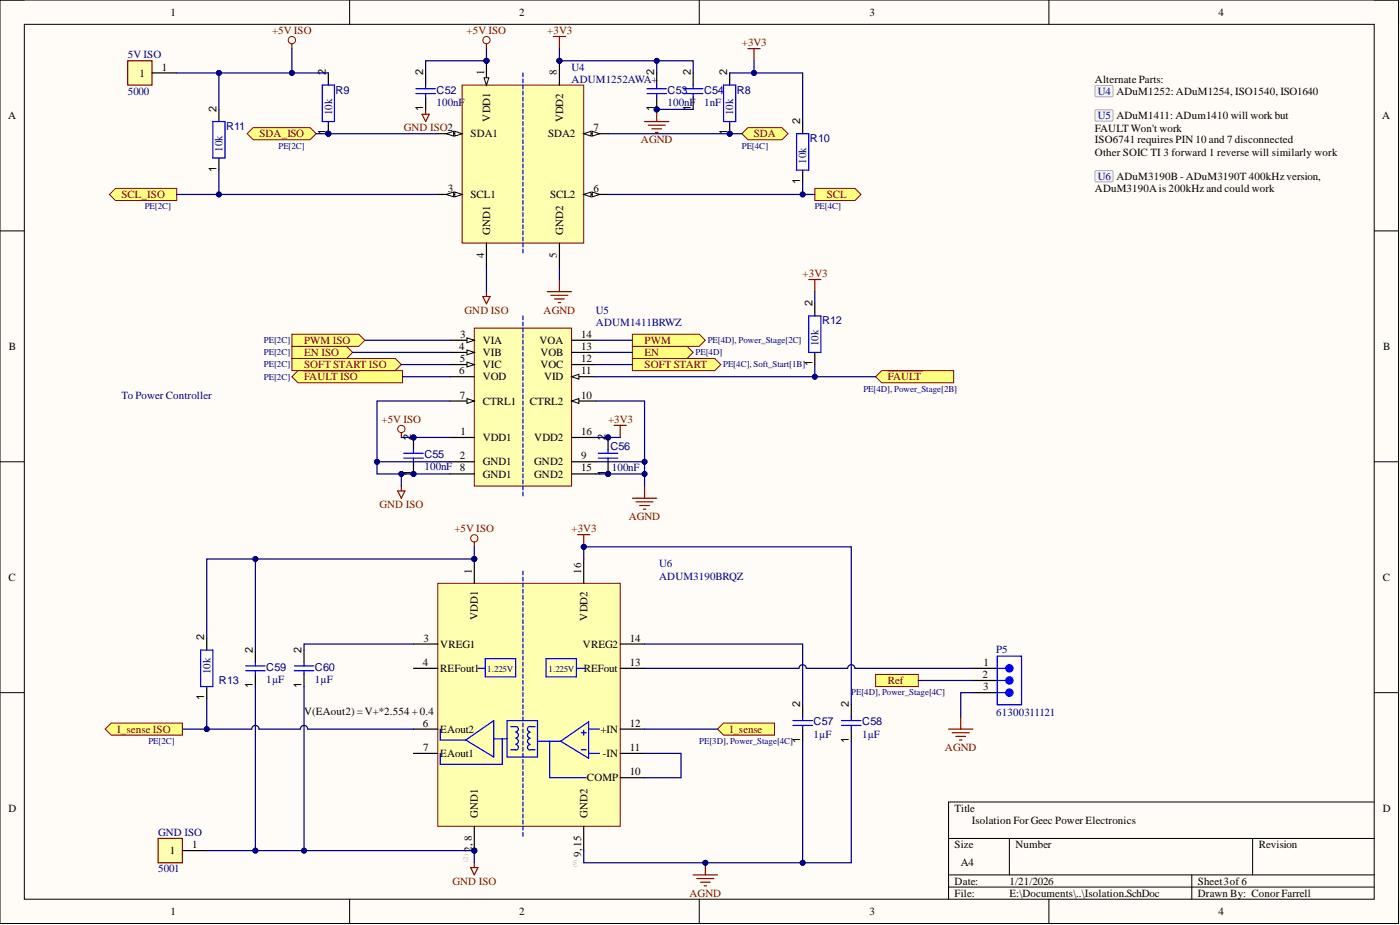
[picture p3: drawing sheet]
<svg xmlns="http://www.w3.org/2000/svg" width="292mm" height="193mm" viewBox="0 0 292 193" stroke-linecap="round" stroke-linejoin="round" font-family="sans-serif">
<defs><g id="words">
<g font-size="2.3">
<text x="35.6" y="3.3">1</text>
<text x="108.3" y="3.3">2</text>
<text x="181.4" y="3.3">3</text>
<text x="254.2" y="3.3">4</text>
<text x="29.1" y="16">1</text>
<text x="33.7" y="14.7">1</text>
<text x="68" y="15.7" transform="rotate(-90 68 15.7)">2</text>
<text x="88.3" y="15.7" transform="rotate(-90 88.3 15.7)">2</text>
<text x="101" y="15.7" transform="rotate(-90 101 15.7)">1</text>
<text x="116.2" y="15.7" transform="rotate(-90 116.2 15.7)">8</text>
<text x="136.5" y="15.7" transform="rotate(-90 136.5 15.7)">2</text>
<text x="144.1" y="15.7" transform="rotate(-90 144.1 15.7)">2</text>
<text x="151.7" y="15.7" transform="rotate(-90 151.7 15.7)">2</text>
<text x="228.4" y="17.2">Alternate Parts:</text>
<text x="45.2" y="23.3" transform="rotate(-90 45.2 23.3)">2</text>
<text x="88.3" y="23.2" transform="rotate(-90 88.3 23.2)">1</text>
<text x="136.5" y="23.2" transform="rotate(-90 136.5 23.2)">1</text>
<text x="144.1" y="23.2" transform="rotate(-90 144.1 23.2)">1</text>
<text x="1.7" y="24.8">A</text>
<text x="68" y="28.2" transform="rotate(-90 68 28.2)">1</text>
<text x="98.2" y="28.7">SDA1</text>
<text x="102.3" y="25.4" transform="rotate(-90 102.3 25.4)">VDD1</text>
<text x="114.4" y="28.7">SDA2</text>
<text x="117.5" y="25.5" transform="rotate(-90 117.5 25.5)">VDD2</text>
<text x="123.8" y="27.4">7</text>
<text x="151.7" y="28.2" transform="rotate(-90 151.7 28.2)">1</text>
<text x="167" y="25.9" transform="rotate(-90 167 25.9)">2</text>
<text x="228.4" y="27.5">FAULT Won't work</text>
<text x="228.4" y="29.9">ISO6741 requires PIN 10 and 7 disconnected</text>
<text x="288.4" y="24.8">A</text>
<text x="45.2" y="35.8" transform="rotate(-90 45.2 35.8)">1</text>
<text x="228.4" y="32.5">Other SOIC TI 3 forward 1 reverse will similarly work</text>
<text x="93.5" y="40.1">3</text>
<text x="98.2" y="41.3">SCL1</text>
<text x="114.8" y="41.3">SCL2</text>
<text x="123.8" y="40.1">6</text>
<text x="167" y="38.4" transform="rotate(-90 167 38.4)">1</text>
<text x="228.4" y="40.1">ADuM3190Ais 200kHz and could work</text>
<text x="101" y="53.8" transform="rotate(-90 101 53.8)">4</text>
<text x="102.3" y="48.9" transform="rotate(-90 102.3 48.9)">GND1</text>
<text x="116.2" y="53.7" transform="rotate(-90 116.2 53.7)">5</text>
<text x="117.5" y="48.9" transform="rotate(-90 117.5 48.9)">GND2</text>
<text x="169.5" y="63.9" transform="rotate(-90 169.5 63.9)">2</text>
<text x="96" y="70.5">3</text>
<text x="100.7" y="71.7">VIA</text>
<text x="112.6" y="71.7">VOA</text>
<text x="121.3" y="70.5">14</text>
<text x="1.9" y="73">B</text>
<text x="95.8" y="73">4</text>
<text x="95.9" y="75.5">5</text>
<text x="100.7" y="74.3">VIB</text>
<text x="100.7" y="76.8">VIC</text>
<text x="112.7" y="76.8">VOC</text>
<text x="112.7" y="74.3">VOB</text>
<text x="121.3" y="75.5">12</text>
<text x="121.3" y="73">13</text>
<text x="169.5" y="76.4" transform="rotate(-90 169.5 76.4)">1</text>
<text x="288.6" y="73">B</text>
<text x="95.8" y="78.1">6</text>
<text x="95.9" y="83.2">7</text>
<text x="100.7" y="79.3">VOD</text>
<text x="113.5" y="79.3">VID</text>
<text x="121.3" y="83.2">10</text>
<text x="121.3" y="78.1">11</text>
<text x="100.7" y="84.4">CTRL1</text>
<text x="110.5" y="84.4">CTRL2</text>
<text x="85.8" y="91.8" transform="rotate(-90 85.8 91.8)">2</text>
<text x="95.9" y="95.8">2</text>
<text x="96.1" y="90.8">1</text>
<text x="100.7" y="92">VDD1</text>
<text x="111.5" y="92">VDD2</text>
<text x="121.3" y="95.8">9</text>
<text x="121.3" y="90.8">16</text>
<text x="126.4" y="91.8" transform="rotate(-90 126.4 91.8)">2</text>
<text x="85.8" y="99.2" transform="rotate(-90 85.8 99.2)">1</text>
<text x="100.7" y="97.1">GND1</text>
<text x="100.7" y="99.6">GND1</text>
<text x="111.5" y="97.1">GND2</text>
<text x="111.5" y="99.6">GND2</text>
<text x="121.3" y="98.4">15</text>
<text x="126.4" y="99.2" transform="rotate(-90 126.4 99.2)">1</text>
<text x="98.4" y="119.7" transform="rotate(-90 98.4 119.7)">1</text>
<text x="121.3" y="119.7" transform="rotate(-90 121.3 119.7)">16</text>
<text x="1.8" y="121.2">C</text>
<text x="288.5" y="121.2">C</text>
<text x="99.7" y="129.3" transform="rotate(-90 99.7 129.3)">VDD1</text>
<text x="122.6" y="129.5" transform="rotate(-90 122.6 129.5)">VDD2</text>
<text x="42.6" y="133.6" transform="rotate(-90 42.6 133.6)">2</text>
<text x="52.8" y="136.1" transform="rotate(-90 52.8 136.1)">2</text>
<text x="62.9" y="136.1" transform="rotate(-90 62.9 136.1)">2</text>
<text x="88.4" y="133.8">3</text>
<text x="91.9" y="135.1">VREG1</text>
<text x="121.6" y="135.1">VREG2</text>
<text x="131.4" y="133.8">14</text>
<text x="52.8" y="143.6" transform="rotate(-90 52.8 143.6)">1</text>
<text x="62.9" y="143.6" transform="rotate(-90 62.9 143.6)">1</text>
<text x="88.2" y="138.9">4</text>
<text x="91.9" y="140.2">REFout1</text>
<text x="121.8" y="140.2">REFout</text>
<text x="131.4" y="138.9">13</text>
<text x="205" y="141.5">2</text>
<text x="205.1" y="144">3</text>
<text x="205.2" y="138.9">1</text>
<text x="42.6" y="146.1" transform="rotate(-90 42.6 146.1)">1</text>
<text x="63.4" y="149.1">V(EAout2) = V+*2.554 + 0.4</text>
<text x="167" y="147.5" transform="rotate(-90 167 147.5)">2</text>
<text x="177.1" y="147.5" transform="rotate(-90 177.1 147.5)">2</text>
<text x="88.2" y="151.6">6</text>
<text x="91.9" y="152.9">EAout2</text>
<text x="125.3" y="152.9">+IN</text>
<text x="131.4" y="151.6">12</text>
<text x="167" y="155" transform="rotate(-90 167 155)">1</text>
<text x="177.1" y="155" transform="rotate(-90 177.1 155)">1</text>
<text x="88.3" y="156.7">7</text>
<text x="91.9" y="157.9">EAout1</text>
<text x="125.8" y="157.9">-IN</text>
<text x="131.4" y="156.7">11</text>
<text x="131.4" y="161.7">10</text>
<text x="122.5" y="163">COMP</text>
<text x="1.8" y="169.3">D</text>
<text x="99.7" y="170.6" transform="rotate(-90 99.7 170.6)">GND1</text>
<text x="122.6" y="170.6" transform="rotate(-90 122.6 170.6)">GND2</text>
<text x="199.2" y="169.3">Title</text>
<text x="202.7" y="171.9">Isolation For Geec Power Electronics</text>
<text x="288.5" y="169.3">D</text>
<text x="35.4" y="178.2">1</text>
<text x="40.1" y="176.9">1</text>
<text x="98.4" y="177.7" transform="rotate(-90 98.4 177.7)">2, 8</text>
<text x="121.3" y="178.8" transform="rotate(-90 121.3 178.8)">9, 15</text>
<text x="199.2" y="176.9">Size</text>
<text x="211.9" y="176.9">Number</text>
<text x="262.6" y="176.9">Revision</text>
<text x="199.2" y="184.5">Date:</text>
<text x="200.5" y="180.7">A4</text>
<text x="210.6" y="184.5">1/21/2026</text>
<text x="249.9" y="184.5">Sheet3of 6</text>
<text x="35.6" y="190.9">1</text>
<text x="108.3" y="190.9">2</text>
<text x="181.4" y="190.9">3</text>
<text x="199.2" y="187.1">File:</text>
<text x="210.6" y="187.1">E:\Documents\..\Isolation.SchDoc</text>
<text x="249.9" y="187.1">Drawn By: Conor Farrell</text>
<text x="254.2" y="190.9">4</text>
</g>
<g font-size="2.3" fill="#800000">
<text x="56.8" y="7.1">+5V ISO</text>
<text x="97.3" y="7.1">+5V ISO</text>
<text x="114.2" y="7.1">+3V3</text>
<text x="154.8" y="9.6">+3V3</text>
<text x="54.1" y="28.7">SDA_ISO</text>
<text x="133.7" y="29.9">AGND</text>
<text x="157.3" y="28.7">SDA</text>
<text x="25.4" y="41.3">SCL_ISO</text>
<text x="172.5" y="41.3">SCL</text>
<text x="167.5" y="57.8">+3V3</text>
<text x="113.4" y="65.4">AGND</text>
<text x="63.4" y="71.7">PWM ISO</text>
<text x="134.5" y="71.7">PWM</text>
<text x="63.4" y="76.8">SOFT START ISO</text>
<text x="63.4" y="74.3">EN ISO</text>
<text x="134.5" y="76.8">SOFT START</text>
<text x="134.5" y="74.3">EN</text>
<text x="63.4" y="79.3">FAULT ISO</text>
<text x="185.2" y="79.3">FAULT</text>
<text x="79.6" y="88.2">+5V ISO</text>
<text x="126.9" y="88.2">+3V3</text>
<text x="94.8" y="111">+5V ISO</text>
<text x="119.3" y="111">+3V3</text>
<text x="131.2" y="108.5">AGND</text>
<text x="185.2" y="142.7">Ref</text>
<text x="24.4" y="152.9">I_sense ISO</text>
<text x="152.2" y="152.9">I_sense</text>
<text x="197.2" y="156.7">AGND</text>
<text x="143.9" y="187.1">AGND</text>
</g>
<g font-size="2.3" fill="#000080">
<text x="26.6" y="12.2">5V ISO</text>
<text x="119.3" y="14.7">U4</text>
<text x="119.3" y="17.2">ADUM1252AWA+</text>
<text x="26.6" y="19.8">5000</text>
<text x="70" y="19.5">R9</text>
<text x="91.1" y="22.1">100nF</text>
<text x="91.1" y="19.5">C52</text>
<text x="139.3" y="22.1">100nF</text>
<text x="139.3" y="19.5">C53</text>
<text x="146.9" y="22.1">1nF</text>
<text x="146.9" y="19.5">C54</text>
<text x="153.8" y="19.5">R8</text>
<text x="47.2" y="27.1">R11</text>
<text x="69.3" y="24.1" transform="rotate(-90 69.3 24.1)">10k</text>
<text x="153" y="24.1" transform="rotate(-90 153 24.1)">10k</text>
<text x="169" y="29.7">R10</text>
<text x="46.4" y="31.7" transform="rotate(-90 46.4 31.7)">10k</text>
<text x="168.2" y="34.2" transform="rotate(-90 168.2 34.2)">10k</text>
<text x="124.3" y="65.4">U5</text>
<text x="124.3" y="67.9">ADUM1411BRWZ</text>
<text x="171.5" y="67.7">R12</text>
<text x="170.8" y="72.3" transform="rotate(-90 170.8 72.3)">10k</text>
<text x="25.4" y="83.2">To Power Controller</text>
<text x="88.6" y="95.6">C55</text>
<text x="127.4" y="93.8">C56</text>
<text x="88.6" y="98.1">100nF 8</text>
<text x="127.6" y="98.4">100nF</text>
<text x="137.5" y="118.4">U6</text>
<text x="137.5" y="120.9">ADUM3190BRQZ</text>
<text x="207.8" y="136.1">P5</text>
<text x="43.9" y="140.7" transform="rotate(-90 43.9 140.7)">10k</text>
<text x="45.7" y="142.7">R13</text>
<text x="55.6" y="142.5">1µF</text>
<text x="55.6" y="139.9">C59</text>
<text x="65.7" y="142.5">1µF</text>
<text x="65.7" y="139.9">C60</text>
<text x="207.8" y="149.3">61300311121</text>
<text x="169.7" y="153.9">1µF</text>
<text x="169.7" y="151.3">C57</text>
<text x="179.9" y="153.9">1µF</text>
<text x="179.9" y="151.3">C58</text>
<text x="33" y="174.4">GND ISO</text>
<text x="33" y="182">5001</text>
</g>
<g font-size="2.3" fill="#00008b">
<text x="229" y="19.8">U4 ADuM1252: ADuM1254, ISO1540, ISO1640</text>
<text x="229" y="24.8">U5 ADuM1411: ADum1410 will work but</text>
<text x="229" y="37.5">U6 ADuM3190B - ADuM3190T 400kHz version,</text>
</g>
<g font-size="2.3" fill="#980000">
<text x="84.2" y="27.4">GND ISO2</text>
<text x="96.9" y="65.4">GND ISO</text>
<text x="79.2" y="106">GND ISO</text>
<text x="94.4" y="184.5">GND ISO</text>
</g>
<g font-size="1.9" fill="#000080">
<text x="58.1" y="31">PE[2C]</text>
<text x="154.8" y="31">PE[4C]</text>
<text x="30.2" y="43.7">PE[2C]</text>
<text x="170" y="43.7">PE[4C]</text>
<text x="55.1" y="71.6">PE[2C]</text>
<text x="147.7" y="71.6">PE[4D], Power_Stage[2C]</text>
<text x="55.1" y="76.6">PE[2C]</text>
<text x="55.1" y="74.1">PE[2C]</text>
<text x="145.1" y="74.1">PE[4D]</text>
<text x="150.9" y="76.6">PE[4C], Soft_Start[1B]</text>
<text x="55.1" y="79.2">PE[2C]</text>
<text x="180.2" y="81.7">PE[4D], Power_Stage[2B]</text>
<text x="101.7" y="140.3">1.225V</text>
<text x="114.4" y="140.3">1.225V</text>
<text x="177.6" y="145.1">PE[4D], Power_Stage[4C]</text>
<text x="31" y="155.2">PE[2C]</text>
<text x="145.9" y="155.2">PE[3D], Power_Stage[4C]</text>
</g>
<g font-size="1.4" fill="#b2b0ad">
<text x="97.6" y="179.7" transform="rotate(-90 97.6 179.7)">(2)</text>
<text x="120.4" y="180.9" transform="rotate(-90 120.4 180.9)">(9)</text>
</g>
</g></defs>
<path d="M0 0h291.8v192.7h-291.8z" fill-rule="evenodd" fill="#fffcf8"/>
<path d="M0 0h291.8v192.7h-291.8z" fill="none" stroke="#000" stroke-width=".21"/>
<path d="M5.1 5.1h281.6v182.5h-281.6z" fill-rule="evenodd" fill="#fffcf8"/>
<g fill="none" stroke="#000" stroke-width=".21">
<path d="M0 0h5.1M5.1 5.1h281.6v182.5h-281.6zM72.9 0v5.1M145.9 0v5.1M218.8 0v5.1M286.7 0h5.1v5.1M0 48.2h5.1M286.7 48.2h5.1M0 96.3h5.1M286.7 96.3h5.1M0 144.5h5.1M286.7 144.5h5.1"/>
<path d="M197.9 174.9h88.8M210.6 174.9v7.6M261.3 174.9v7.6M286.7 167.3h-88.8v20.3M72.9 187.6v5.1M145.9 187.6v5.1M197.9 182.5h88.8M197.9 185.1h88.8M218.8 187.6v5.1M248.7 182.5v5.1M291.8 187.6v5.1"/>
</g>
<circle cx="101.5" cy="12.7" r=".51" fill="#000080"/>
<circle cx="101.5" cy="12.7" r=".51" fill="none" stroke="#000080" stroke-width=".21"/>
<circle cx="116.7" cy="12.7" r=".51" fill="#000080"/>
<circle cx="116.7" cy="12.7" r=".51" fill="none" stroke="#000080" stroke-width=".21"/>
<path d="M96.4 17.8h25.4v32.9h-25.4z" fill-rule="evenodd" fill="#ffffb0"/>
<path d="M96.4 17.8h25.4v32.9h-25.4z" fill="none" stroke="#800000" stroke-width=".21"/>
<path d="M101.5 12.7v5.1" fill="none" stroke="#000" stroke-width=".25"/>
<path d="M101 16.2h1l-.5 1.6z" fill="#f8fcff"/>
<path d="M101 16.2h1l-.5 1.6z" fill="none" stroke="#000" stroke-width=".21"/>
<circle cx="101.5" cy="12.7" r=".51" fill="#000080"/>
<circle cx="101.5" cy="12.7" r=".51" fill="none" stroke="#000080" stroke-width=".21"/>
<path d="M116.7 12.7v5.1" fill="none" stroke="#000" stroke-width=".25"/>
<circle cx="116.7" cy="12.7" r=".51" fill="#000080"/>
<circle cx="116.7" cy="12.7" r=".51" fill="none" stroke="#000080" stroke-width=".21"/>
<path d="M121.8 27.9h5.1" fill="none" stroke="#000" stroke-width=".25"/>
<path d="M121.8 27.9l1.5-.5v1z" fill="#f8fcff"/>
<path d="M121.8 27.9l1.5-.5v1z" fill="none" stroke="#000" stroke-width=".21"/>
<path d="M123.6 27.4l1.5 .5-1.5 .5z" fill="#f8fcff"/>
<path d="M123.6 27.4l1.5 .5-1.5 .5z" fill="none" stroke="#000" stroke-width=".21"/>
<path d="M121.8 40.6h5.1" fill="none" stroke="#000" stroke-width=".25"/>
<path d="M121.8 40.6l1.5-.5v1z" fill="#f8fcff"/>
<path d="M121.8 40.6l1.5-.5v1z" fill="none" stroke="#000" stroke-width=".21"/>
<path d="M123.6 40.1l1.5 .5-1.5 .5z" fill="#f8fcff"/>
<path d="M123.6 40.1l1.5 .5-1.5 .5z" fill="none" stroke="#000" stroke-width=".21"/>
<path d="M91.3 27.9h5.1" fill="none" stroke="#000" stroke-width=".25"/>
<path d="M94.9 27.4l1.5 .5-1.5 .5z" fill="#f8fcff"/>
<path d="M94.9 27.4l1.5 .5-1.5 .5z" fill="none" stroke="#000" stroke-width=".21"/>
<path d="M93.1 27.9l1.5-.5v1z" fill="#f8fcff"/>
<path d="M93.1 27.9l1.5-.5v1z" fill="none" stroke="#000" stroke-width=".21"/>
<path d="M91.3 40.6h5.1" fill="none" stroke="#000" stroke-width=".25"/>
<path d="M94.9 40.1l1.5 .5-1.5 .5z" fill="#f8fcff"/>
<path d="M94.9 40.1l1.5 .5-1.5 .5z" fill="none" stroke="#000" stroke-width=".21"/>
<path d="M93.1 40.6l1.5-.5v1z" fill="#f8fcff"/>
<path d="M93.1 40.6l1.5-.5v1z" fill="none" stroke="#000" stroke-width=".21"/>
<path d="M101.5 50.7v5.1M116.7 50.7v5.1" fill="none" stroke="#000" stroke-width=".25"/>
<g fill="none" stroke="#00f" stroke-width=".25">
<path d="M109.1 15.2v.8M109.1 16.5v.8M109.1 17.8v.7M109.1 19v.8M109.1 20.3v.8M109.1 21.6v.7M109.1 22.8v.8M109.1 24.1v.8M109.1 25.4v.7M109.1 26.6v.8M109.1 27.9v.8M109.1 29.2v.8"/>
<path d="M109.1 30.4v.8M109.1 31.7v.8M109.1 33v.8M109.1 34.2v.8M109.1 35.5v.8M109.1 36.8v.8M109.1 38v.8M109.1 39.3v.8M109.1 40.6v.8M109.1 41.8v.8M109.1 43.1v.8M109.1 44.4v.8"/>
<path d="M109.1 45.6v.8M109.1 46.9v.8M109.1 48.2v.8M109.1 49.4v.8M109.1 50.7v.8M109.1 52v.8"/>
</g>
<circle cx="99" cy="116.6" r=".51" fill="#000080"/>
<circle cx="99" cy="116.6" r=".51" fill="none" stroke="#000080" stroke-width=".21"/>
<circle cx="99" cy="177.5" r=".51" fill="#000080"/>
<circle cx="99" cy="177.5" r=".51" fill="none" stroke="#000080" stroke-width=".21"/>
<path d="M91.3 121.7h38.1v50.7h-38.1z" fill-rule="evenodd" fill="#ffffb0"/>
<path d="M91.3 121.7h38.1v50.7h-38.1z" fill="none" stroke="#800000" stroke-width=".21"/>
<path d="M99 116.6v5.1" fill="none" stroke="#000" stroke-width=".25"/>
<circle cx="99" cy="116.6" r=".51" fill="#000080"/>
<circle cx="99" cy="116.6" r=".51" fill="none" stroke="#000080" stroke-width=".21"/>
<path d="M121.8 116.6v5.1M99 172.4v5" fill="none" stroke="#000" stroke-width=".25"/>
<circle cx="99" cy="177.5" r=".51" fill="#000080"/>
<circle cx="99" cy="177.5" r=".51" fill="none" stroke="#000080" stroke-width=".21"/>
<path d="M86.3 134.4h5M86.3 139.4h5M129.4 134.4h5.1M129.4 139.4h5.1M86.3 152.1h5M86.3 157.2h5M129.4 152.1h5.1M129.4 157.2h5.1M121.8 172.4v5M129.4 162.2h5.1" fill="none" stroke="#000" stroke-width=".25"/>
<g fill="none" stroke="#00f" stroke-width=".25">
<path d="M109.1 119.1v.8M99.7 139.4h1.5M101.2 137.4h6.4v3.8h-6.4zM109.1 120.4v.8M109.1 121.7v.8M109.1 122.9v.8M109.1 124.2v.8M109.1 125.5v.8M109.1 126.8v.7M109.1 128v.8M109.1 129.3v.8M109.1 130.6v.7"/>
<path d="M109.1 131.8v.8M109.1 133.1v.8M109.1 134.4v.7M109.1 135.6v.8M109.1 136.9v.8M109.1 138.2v.8M109.1 139.4v.8M113.9 137.4h6.4v3.8h-6.4zM120.3 139.4h1.7M91.9 152.1v2.3h5.3M97.2 154.4l5.8-4.1v7.6zM103 154.1h2.8"/>
<path d="M104.8 154.1v5.4h-12.9v-2.3M105.8 150.3h6.4v7.6h-6.4zM106.6 156.4h1M106.6 151.6h1M107.7 155.3a.58 .58 0 0 1 .5 .6 .58 .58 0 0 1-.6 .6M107.7 154.1a.58 .58 0 0 1 .5 .6 .58 .58 0 0 1-.6 .5M107.7 152.8a.58 .58 0 0 1 .5 .6 .58 .58 0 0 1-.6 .5M107.7 151.6a.56 .56 0 0 1 .4 .6 .56 .56 0 0 1-.5 .5M109.1 140.7v.8M109.1 142v.8M109.1 143.2v.8M109.1 144.5v.8"/>
<path d="M109.1 145.8v.8M109.1 147v.8M109.1 148.3v.8M109.1 149.6v.8M109.1 150.8v.8M109.1 152.1v.8M109.1 153.4v.8M109.1 154.6v.8M109.1 155.9v.8M109.1 157.2v.8M109.1 158.4v.8M109.1 159.7v.8"/>
<path d="M110.6 151.5a.58 .58 0 0 0-.5 .6 .58 .58 0 0 0 .4 .6M110.6 152.8a.58 .58 0 0 0-.5 .5 .58 .58 0 0 0 .4 .6M110.6 154.1a.58 .58 0 0 0-.5 .5 .58 .58 0 0 0 .4 .6M110.6 155.3a.58 .58 0 0 0-.5 .6 .58 .58 0 0 0 .4 .6M110.6 156.4h1M110.6 151.6h1M112.2 154.6h4.8M114.7 154.6v7.6h7.6M117 154.6l5.8-4v7.6zM121.3 152.9h1M121.3 156.4h1M121.8 152.4v1"/>
<path d="M122.8 152.1h2.3M122.8 157.2h2.3M109.1 161v.8M109.1 162.2v.8M109.1 163.5v.8M109.1 164.8v.8M109.1 166v.8M109.1 167.3v.8M109.1 168.6v.8M109.1 169.8v.8M109.1 171.1v.8M109.1 172.4v.8"/>
<path d="M109.1 173.6v.8"/>
</g>
<path d="M99 68.4h20.3v33h-20.3z" fill-rule="evenodd" fill="#ffffb0"/>
<path d="M99 68.4h20.3v33h-20.3z" fill="none" stroke="#800000" stroke-width=".21"/>
<path d="M93.9 71h5.1M93.9 91.3h5.1M93.9 96.3h5.1" fill="none" stroke="#000" stroke-width=".25"/>
<path d="M97.4 70.5l1.6 .5-1.6 .5z" fill="#f8fcff"/>
<path d="M97.4 70.5l1.6 .5-1.6 .5z" fill="none" stroke="#000" stroke-width=".21"/>
<path d="M93.9 73.5h5.1" fill="none" stroke="#000" stroke-width=".25"/>
<path d="M97.4 73l1.6 .5-1.6 .5z" fill="#f8fcff"/>
<path d="M97.4 73l1.6 .5-1.6 .5z" fill="none" stroke="#000" stroke-width=".21"/>
<path d="M93.9 76.1h5.1" fill="none" stroke="#000" stroke-width=".25"/>
<path d="M97.4 75.5l1.6 .6-1.6 .5z" fill="#f8fcff"/>
<path d="M97.4 75.5l1.6 .6-1.6 .5z" fill="none" stroke="#000" stroke-width=".21"/>
<path d="M93.9 78.6h5.1M93.9 83.7h5.1" fill="none" stroke="#000" stroke-width=".25"/>
<path d="M97.4 83.2l1.6 .5-1.6 .5z" fill="#f8fcff"/>
<path d="M97.4 83.2l1.6 .5-1.6 .5z" fill="none" stroke="#000" stroke-width=".21"/>
<path d="M93.9 98.9h5.1M119.3 96.3h5M119.3 83.7h5" fill="none" stroke="#000" stroke-width=".25"/>
<path d="M119.3 83.7l1.5-.5v1z" fill="#f8fcff"/>
<path d="M119.3 83.7l1.5-.5v1z" fill="none" stroke="#000" stroke-width=".21"/>
<path d="M119.3 78.6h5" fill="none" stroke="#000" stroke-width=".25"/>
<path d="M119.3 78.6l1.5-.5v1z" fill="#f8fcff"/>
<path d="M119.3 78.6l1.5-.5v1z" fill="none" stroke="#000" stroke-width=".21"/>
<path d="M119.3 76.1h5M119.3 73.5h5M119.3 71h5M119.3 98.9h5M119.3 91.3h5" fill="none" stroke="#000" stroke-width=".25"/>
<g fill="none" stroke="#00f" stroke-width=".25">
<path d="M109.1 65.9v.8M109.1 67.2v.8M109.1 68.4v.8M109.1 69.7v.8M109.1 71v.8M109.1 72.3v.7M109.1 73.5v.8M109.1 74.8v.8M109.1 76.1v.7M109.1 77.3v.8M109.1 78.6v.8M109.1 79.9v.7"/>
<path d="M109.1 81.1v.8M109.1 82.4v.8M109.1 83.7v.8M109.1 84.9v.8M109.1 86.2v.8M109.1 87.5v.8M109.1 88.7v.8M109.1 90v.8M109.1 91.3v.8M109.1 92.5v.8M109.1 93.8v.8M109.1 95.1v.8"/>
<path d="M109.1 96.3v.8M109.1 97.6v.8M109.1 98.9v.8M109.1 100.1v.8M109.1 101.4v.8M109.1 102.7v.8"/>
</g>
<path d="M120.5 111.5h2.6M121.8 111.5v2.6" fill="none" stroke="#800000" stroke-width=".25"/>
<circle cx="121.8" cy="114.1" r=".51" fill="#000080"/>
<circle cx="121.8" cy="114.1" r=".51" fill="none" stroke="#000080" stroke-width=".21"/>
<path d="M101.5 9.1v1M115.4 7.6h2.6M116.7 7.6v2.5M83.7 90.2v1.1M128.1 88.7h2.6M129.4 88.7v2.6M99 113.1v1" fill="none" stroke="#800000" stroke-width=".25"/>
<g fill="none" stroke="#800000" stroke-width=".21">
<circle cx="101.5" cy="8.4" r=".76"/>
<circle cx="83.7" cy="89.5" r=".76"/>
<circle cx="99" cy="112.3" r=".76"/>
</g>
<path d="M182.7 140.7h8.9v2.5h-8.9z" fill-rule="evenodd" fill="#ffff80"/>
<path d="M182.7 140.7h8.9v2.5h-8.9z" fill="none" stroke="#800000" stroke-width=".21"/>
<path d="M149.7 152.1l1.3-1.3h10.6v2.6h-10.6z" fill-rule="evenodd" fill="#ffff80"/>
<path d="M149.7 152.1l1.3-1.3h10.6v2.6h-10.6z" fill="none" stroke="#800000" stroke-width=".21"/>
<path d="M167.5 147v2.6M167.5 152.1v2.5M177.6 147v2.6M177.6 152.1v2.5" fill="none" stroke="#000" stroke-width=".25"/>
<path d="M165.4 150.3h4.1M165.4 151.3h4.1M167.5 149.6v.7M167.5 151.3v.8M175.6 150.3h4M175.6 151.3h4M177.6 149.6v.7M177.6 151.3v.8" fill="none" stroke="#00f" stroke-width=".25"/>
<path d="M100.7 61.9h1.6l-.8 1.5zM101.5 60.8v1.1M83 102.4h1.5l-.8 1.5zM83.7 101.4v1M99 180v1M98.2 181h1.5l-.7 1.5z" fill="none" stroke="#980000" stroke-width=".25"/>
<circle cx="152.2" cy="27.9" r=".51" fill="#000080"/>
<circle cx="152.2" cy="27.9" r=".51" fill="none" stroke="#000080" stroke-width=".21"/>
<path d="M152.2 15.2v2.6M152.2 25.4v2.5" fill="none" stroke="#000" stroke-width=".25"/>
<circle cx="152.2" cy="27.9" r=".51" fill="#000080"/>
<circle cx="152.2" cy="27.9" r=".51" fill="none" stroke="#000080" stroke-width=".21"/>
<path d="M151 17.8h2.5v7.6h-2.5zM166.2 27.9h2.5v7.6h-2.5z" fill="none" stroke="#00f" stroke-width=".25"/>
<path d="M167.5 25.4v2.5M167.5 35.5v2.5" fill="none" stroke="#000" stroke-width=".25"/>
<path d="M156 10.1h2.6M157.3 10.1v2.6" fill="none" stroke="#800000" stroke-width=".25"/>
<path d="M154.8 27.9l1.2-1.3h7.1l1.3 1.3-1.3 1.3h-7.1z" fill-rule="evenodd" fill="#ffff80"/>
<path d="M154.8 27.9l1.2-1.3h7.1l1.3 1.3-1.3 1.3h-7.1z" fill="none" stroke="#800000" stroke-width=".21"/>
<path d="M170 39.3h8.4l1.2 1.3-1.2 1.2h-8.4z" fill-rule="evenodd" fill="#ffff80"/>
<path d="M170 39.3h8.4l1.2 1.3-1.2 1.2h-8.4z" fill="none" stroke="#800000" stroke-width=".21"/>
<circle cx="68.5" cy="27.9" r=".51" fill="#000080"/>
<circle cx="68.5" cy="27.9" r=".51" fill="none" stroke="#000080" stroke-width=".21"/>
<path d="M68.5 15.2v2.6M68.5 25.4v2.5" fill="none" stroke="#000" stroke-width=".25"/>
<circle cx="68.5" cy="27.9" r=".51" fill="#000080"/>
<circle cx="68.5" cy="27.9" r=".51" fill="none" stroke="#000080" stroke-width=".21"/>
<path d="M67.2 17.8h2.6v7.6h-2.6zM44.4 25.4h2.5v7.6h-2.5z" fill="none" stroke="#00f" stroke-width=".25"/>
<path d="M45.7 22.8v2.6M45.7 33v2.5" fill="none" stroke="#000" stroke-width=".25"/>
<path d="M51.6 27.9l1.2-1.3h11.9l1.3 1.3-1.3 1.3h-11.9z" fill-rule="evenodd" fill="#ffff80"/>
<path d="M51.6 27.9l1.2-1.3h11.9l1.3 1.3-1.3 1.3h-11.9z" fill="none" stroke="#800000" stroke-width=".21"/>
<path d="M22.8 40.6l1.3-1.3h12.8v2.5h-12.8z" fill-rule="evenodd" fill="#ffff80"/>
<g fill="none" stroke="#800000" stroke-width=".21">
<path d="M22.8 40.6l1.3-1.3h12.8v2.5h-12.8z"/>
<circle cx="60.9" cy="8.4" r=".76"/>
</g>
<path d="M60.9 9.1v1" fill="none" stroke="#800000" stroke-width=".25"/>
<path d="M60.9 78.6l1.3-1.3h21.8v2.6h-21.8z" fill-rule="evenodd" fill="#ffff80"/>
<path d="M60.9 78.6l1.3-1.3h21.8v2.6h-21.8z" fill="none" stroke="#800000" stroke-width=".21"/>
<path d="M63.4 77.3h11.6" fill="none" stroke="#800000" stroke-width=".25"/>
<path d="M60.9 74.8h21.6l1.2 1.3-1.2 1.2h-21.6z" fill-rule="evenodd" fill="#ffff80"/>
<path d="M60.9 74.8h21.6l1.2 1.3-1.2 1.2h-21.6z" fill="none" stroke="#800000" stroke-width=".21"/>
<path d="M60.9 72.3h11.4l1.3 1.2-1.3 1.3h-11.4z" fill-rule="evenodd" fill="#ffff80"/>
<path d="M60.9 72.3h11.4l1.3 1.2-1.3 1.3h-11.4z" fill="none" stroke="#800000" stroke-width=".21"/>
<path d="M60.9 69.7h14l1.2 1.3-1.2 1.3h-14z" fill-rule="evenodd" fill="#ffff80"/>
<path d="M60.9 69.7h14l1.2 1.3-1.2 1.3h-14z" fill="none" stroke="#800000" stroke-width=".21"/>
<path d="M182.7 78.6l1.3-1.3h15v2.6h-15z" fill-rule="evenodd" fill="#ffff80"/>
<path d="M182.7 78.6l1.3-1.3h15v2.6h-15z" fill="none" stroke="#800000" stroke-width=".21"/>
<path d="M185.2 77.3h7.4" fill="none" stroke="#800000" stroke-width=".25"/>
<path d="M131.9 74.8h17.2l1.3 1.3-1.3 1.2h-17.2z" fill-rule="evenodd" fill="#ffff80"/>
<path d="M131.9 74.8h17.2l1.3 1.3-1.3 1.2h-17.2z" fill="none" stroke="#800000" stroke-width=".21"/>
<path d="M131.9 72.3h11.5l1.2 1.2-1.2 1.3h-11.5z" fill-rule="evenodd" fill="#ffff80"/>
<path d="M131.9 72.3h11.5l1.2 1.2-1.2 1.3h-11.5z" fill="none" stroke="#800000" stroke-width=".21"/>
<path d="M131.9 69.7h14l1.3 1.3-1.3 1.3h-14z" fill-rule="evenodd" fill="#ffff80"/>
<path d="M131.9 69.7h14l1.3 1.3-1.3 1.3h-14z" fill="none" stroke="#800000" stroke-width=".21"/>
<path d="M43.1 133.1v2.5M53.3 135.6v2.6M63.4 135.6v2.6M43.1 143.2v2.6M53.3 140.7v2.5M63.4 140.7v2.5" fill="none" stroke="#000" stroke-width=".25"/>
<path d="M41.9 135.6h2.5v7.6h-2.5zM51.3 138.9h4M51.3 139.9h4M53.3 138.2v.7M53.3 139.9v.8M61.4 138.9h4.1M61.4 139.9h4.1M63.4 138.2v.7M63.4 139.9v.8" fill="none" stroke="#00f" stroke-width=".25"/>
<path d="M21.9 152.1l1.3-1.3h14.9v2.6h-14.9z" fill-rule="evenodd" fill="#ffff80"/>
<path d="M21.9 152.1l1.3-1.3h14.9v2.6h-14.9z" fill="none" stroke="#800000" stroke-width=".21"/>
<path d="M88 23.8h1.6l-.8 1.6zM88.8 22.8v1" fill="none" stroke="#980000" stroke-width=".25"/>
<circle cx="86.3" cy="98.9" r=".51" fill="#000080"/>
<circle cx="86.3" cy="98.9" r=".51" fill="none" stroke="#000080" stroke-width=".21"/>
<circle cx="86.3" cy="91.3" r=".51" fill="#000080"/>
<circle cx="86.3" cy="91.3" r=".51" fill="none" stroke="#000080" stroke-width=".21"/>
<path d="M86.3 96.3v2.6" fill="none" stroke="#000" stroke-width=".25"/>
<circle cx="86.3" cy="98.9" r=".51" fill="#000080"/>
<circle cx="86.3" cy="98.9" r=".51" fill="none" stroke="#000080" stroke-width=".21"/>
<path d="M86.3 91.3v2.5" fill="none" stroke="#000" stroke-width=".25"/>
<circle cx="86.3" cy="91.3" r=".51" fill="#000080"/>
<circle cx="86.3" cy="91.3" r=".51" fill="none" stroke="#000080" stroke-width=".21"/>
<path d="M84.2 94.6h4.1M84.2 95.6h4.1M86.3 93.8v.8M86.3 95.6v.7" fill="none" stroke="#00f" stroke-width=".25"/>
<circle cx="126.9" cy="98.9" r=".51" fill="#000080"/>
<circle cx="126.9" cy="98.9" r=".51" fill="none" stroke="#000080" stroke-width=".21"/>
<circle cx="126.9" cy="91.3" r=".51" fill="#000080"/>
<circle cx="126.9" cy="91.3" r=".51" fill="none" stroke="#000080" stroke-width=".21"/>
<path d="M126.9 96.3v2.6" fill="none" stroke="#000" stroke-width=".25"/>
<circle cx="126.9" cy="98.9" r=".51" fill="#000080"/>
<circle cx="126.9" cy="98.9" r=".51" fill="none" stroke="#000080" stroke-width=".21"/>
<path d="M126.9 91.3v2.5" fill="none" stroke="#000" stroke-width=".25"/>
<circle cx="126.9" cy="91.3" r=".51" fill="#000080"/>
<circle cx="126.9" cy="91.3" r=".51" fill="none" stroke="#000080" stroke-width=".21"/>
<path d="M124.8 94.6h4.1M124.8 95.6h4.1M126.9 93.8v.8M126.9 95.6v.7" fill="none" stroke="#00f" stroke-width=".25"/>
<circle cx="137" cy="22.8" r=".51" fill="#000080"/>
<circle cx="137" cy="22.8" r=".51" fill="none" stroke="#000080" stroke-width=".21"/>
<path d="M137 20.3v2.5" fill="none" stroke="#000" stroke-width=".25"/>
<circle cx="137" cy="22.8" r=".51" fill="#000080"/>
<circle cx="137" cy="22.8" r=".51" fill="none" stroke="#000080" stroke-width=".21"/>
<path d="M88.8 15.2v2.6M137 15.2v2.6M144.6 15.2v2.6M88.8 20.3v2.5M144.6 20.3v2.5M170 63.4v2.5M170 73.5v2.6" fill="none" stroke="#000" stroke-width=".25"/>
<g fill="none" stroke="#00f" stroke-width=".25">
<path d="M86.8 18.5h4M86.8 19.5h4M88.8 17.8v.7M88.8 19.5v.8M135 18.5h4M135 19.5h4M137 17.8v.7M137 19.5v.8M142.6 18.5h4.1M142.6 19.5h4.1M144.6 17.8v.7M144.6 19.5v.8"/>
<path d="M168.7 65.9h2.6v7.6h-2.6z"/>
</g>
<path d="M168.7 58.3h2.6M170 58.3v2.5M131.9 103.9h5.1M132.7 104.7h3.6M133.5 105.5h2M134.2 106.2h.5M134.5 101.4v2.5M147.2 180v2.5M144.6 182.5h5.1M145.4 183.3h3.5M146.2 184h2M146.9 184.8h.5" fill="none" stroke="#800000" stroke-width=".25"/>
<circle cx="147.2" cy="180" r=".51" fill="#000080"/>
<circle cx="147.2" cy="180" r=".51" fill="none" stroke="#000080" stroke-width=".21"/>
<path d="M134.5 25.4h5.1M135.2 26.1h3.6M136 26.9h2M136.8 27.6h.5M137 22.8v2.6M116.7 58.3v2.5M114.2 60.8h5.1M114.9 61.6h3.6M115.7 62.4h2M116.5 63.1h.5" fill="none" stroke="#800000" stroke-width=".25"/>
<circle cx="137" cy="22.8" r=".51" fill="#000080"/>
<circle cx="137" cy="22.8" r=".51" fill="none" stroke="#000080" stroke-width=".21"/>
<path d="M26.6 12.7h5.1v5.1h-5.1z" fill-rule="evenodd" fill="#ffffb0"/>
<path d="M26.6 12.7h5.1v5.1h-5.1z" fill="none" stroke="#800000" stroke-width=".25"/>
<path d="M31.7 15.2h5.1" fill="none" stroke="#000" stroke-width=".25"/>
<path d="M33 174.9h5.1v5.1h-5.1z" fill-rule="evenodd" fill="#ffffb0"/>
<path d="M33 174.9h5.1v5.1h-5.1z" fill="none" stroke="#800000" stroke-width=".25"/>
<path d="M203 139.4h5.1M203 142h5.1M38.1 177.4h5" fill="none" stroke="#000" stroke-width=".25"/>
<path d="M208.1 142h1.7" fill="none" stroke="#00f" stroke-width=".25"/>
<circle cx="210.6" cy="142" r=".76" fill="#00f"/>
<g fill="none" stroke="#00f" stroke-width=".25">
<path d="M208.1 139.4h1.7M208.1 144.5h1.7"/>
<circle cx="210.6" cy="142" r=".76"/>
</g>
<path d="M203 144.5h5.1" fill="none" stroke="#000" stroke-width=".25"/>
<circle cx="210.6" cy="144.5" r=".76" fill="#00f"/>
<g fill="none" stroke="#00f" stroke-width=".25">
<path d="M208.1 136.9h5v10.1h-5z"/>
<circle cx="210.6" cy="144.5" r=".76"/>
</g>
<circle cx="210.6" cy="139.4" r=".76" fill="#00f"/>
<circle cx="210.6" cy="139.4" r=".76" fill="none" stroke="#00f" stroke-width=".25"/>
<path d="M197.9 152.1h5.1M198.7 152.9h3.5M199.4 153.6h2.1M200.2 154.4h.5M200.5 149.6v2.5" fill="none" stroke="#800000" stroke-width=".25"/>
<path d="M101.5 10.1v2.6" fill="none" stroke="#000080" stroke-width=".25"/>
<circle cx="101.5" cy="12.7" r=".51" fill="#000080"/>
<circle cx="101.5" cy="12.7" r=".51" fill="none" stroke="#000080" stroke-width=".21"/>
<path d="M83.7 91.3h10.2" fill="none" stroke="#000080" stroke-width=".25"/>
<circle cx="86.3" cy="91.3" r=".51" fill="#000080"/>
<circle cx="86.3" cy="91.3" r=".51" fill="none" stroke="#000080" stroke-width=".21"/>
<path d="M124.3 91.3h5.1" fill="none" stroke="#000080" stroke-width=".25"/>
<circle cx="126.9" cy="91.3" r=".51" fill="#000080"/>
<circle cx="126.9" cy="91.3" r=".51" fill="none" stroke="#000080" stroke-width=".21"/>
<path d="M116.7 10.1v2.6" fill="none" stroke="#000080" stroke-width=".25"/>
<circle cx="116.7" cy="12.7" r=".51" fill="#000080"/>
<circle cx="116.7" cy="12.7" r=".51" fill="none" stroke="#000080" stroke-width=".21"/>
<path d="M177.6 154.6v25.4h-10.1" fill="none" stroke="#000080" stroke-width=".25"/>
<circle cx="167.5" cy="180" r=".51" fill="#000080"/>
<circle cx="167.5" cy="180" r=".51" fill="none" stroke="#000080" stroke-width=".21"/>
<path d="M167.5 154.6v25.4h-45.7v-2.6" fill="none" stroke="#000080" stroke-width=".25"/>
<circle cx="167.5" cy="180" r=".51" fill="#000080"/>
<circle cx="167.5" cy="180" r=".51" fill="none" stroke="#000080" stroke-width=".21"/>
<circle cx="147.2" cy="180" r=".51" fill="#000080"/>
<circle cx="147.2" cy="180" r=".51" fill="none" stroke="#000080" stroke-width=".21"/>
<path d="M99 114.1v2.5" fill="none" stroke="#000080" stroke-width=".25"/>
<circle cx="99" cy="116.6" r=".51" fill="#000080"/>
<circle cx="99" cy="116.6" r=".51" fill="none" stroke="#000080" stroke-width=".21"/>
<path d="M121.8 114.1v2.5M134.5 134.4h33v12.6M134.5 157.2h7.6v5h-7.6M134.5 152.1h15.2" fill="none" stroke="#000080" stroke-width=".25"/>
<circle cx="121.8" cy="114.1" r=".51" fill="#000080"/>
<circle cx="121.8" cy="114.1" r=".51" fill="none" stroke="#000080" stroke-width=".21"/>
<path d="M121.8 114.1h55.8v32.9" fill="none" stroke="#000080" stroke-width=".25"/>
<circle cx="121.8" cy="114.1" r=".51" fill="#000080"/>
<circle cx="121.8" cy="114.1" r=".51" fill="none" stroke="#000080" stroke-width=".21"/>
<path d="M99 177.4v2.6" fill="none" stroke="#000080" stroke-width=".25"/>
<circle cx="99" cy="177.5" r=".51" fill="#000080"/>
<circle cx="99" cy="177.5" r=".51" fill="none" stroke="#000080" stroke-width=".21"/>
<path d="M126.9 27.9h27.9M101.5 55.8v5M116.7 55.8v2.5" fill="none" stroke="#000080" stroke-width=".25"/>
<circle cx="152.2" cy="27.9" r=".51" fill="#000080"/>
<circle cx="152.2" cy="27.9" r=".51" fill="none" stroke="#000080" stroke-width=".21"/>
<path d="M157.3 12.7v2.5h-5.1" fill="none" stroke="#000080" stroke-width=".25"/>
<circle cx="157.3" cy="15.2" r=".51" fill="#000080"/>
<circle cx="157.3" cy="15.2" r=".51" fill="none" stroke="#000080" stroke-width=".21"/>
<path d="M157.3 15.2h10.2v10.2" fill="none" stroke="#000080" stroke-width=".25"/>
<circle cx="157.3" cy="15.2" r=".51" fill="#000080"/>
<circle cx="157.3" cy="15.2" r=".51" fill="none" stroke="#000080" stroke-width=".21"/>
<path d="M68.5 27.9h22.8" fill="none" stroke="#000080" stroke-width=".25"/>
<circle cx="68.5" cy="27.9" r=".51" fill="#000080"/>
<circle cx="68.5" cy="27.9" r=".51" fill="none" stroke="#000080" stroke-width=".21"/>
<path d="M66 27.9h2.5" fill="none" stroke="#000080" stroke-width=".25"/>
<circle cx="68.5" cy="27.9" r=".51" fill="#000080"/>
<circle cx="68.5" cy="27.9" r=".51" fill="none" stroke="#000080" stroke-width=".21"/>
<path d="M60.9 10.1v5.1h7.6" fill="none" stroke="#000080" stroke-width=".25"/>
<circle cx="60.9" cy="15.2" r=".51" fill="#000080"/>
<circle cx="60.9" cy="15.2" r=".51" fill="none" stroke="#000080" stroke-width=".21"/>
<path d="M45.7 35.5v5.1" fill="none" stroke="#000080" stroke-width=".25"/>
<circle cx="45.7" cy="40.6" r=".51" fill="#000080"/>
<circle cx="45.7" cy="40.6" r=".51" fill="none" stroke="#000080" stroke-width=".21"/>
<path d="M36.9 40.6h54.4" fill="none" stroke="#000080" stroke-width=".25"/>
<circle cx="45.7" cy="40.6" r=".51" fill="#000080"/>
<circle cx="45.7" cy="40.6" r=".51" fill="none" stroke="#000080" stroke-width=".21"/>
<path d="M124.3 83.7h10.2v17.7" fill="none" stroke="#000080" stroke-width=".25"/>
<circle cx="134.5" cy="96.3" r=".51" fill="#000080"/>
<circle cx="134.5" cy="96.3" r=".51" fill="none" stroke="#000080" stroke-width=".21"/>
<circle cx="134.5" cy="98.9" r=".51" fill="#000080"/>
<circle cx="134.5" cy="98.9" r=".51" fill="none" stroke="#000080" stroke-width=".21"/>
<path d="M124.3 98.9h10.2" fill="none" stroke="#000080" stroke-width=".25"/>
<circle cx="126.9" cy="98.9" r=".51" fill="#000080"/>
<circle cx="126.9" cy="98.9" r=".51" fill="none" stroke="#000080" stroke-width=".21"/>
<circle cx="134.5" cy="98.9" r=".51" fill="#000080"/>
<circle cx="134.5" cy="98.9" r=".51" fill="none" stroke="#000080" stroke-width=".21"/>
<path d="M124.3 96.3h10.2" fill="none" stroke="#000080" stroke-width=".25"/>
<circle cx="134.5" cy="96.3" r=".51" fill="#000080"/>
<circle cx="134.5" cy="96.3" r=".51" fill="none" stroke="#000080" stroke-width=".21"/>
<path d="M93.9 96.3h-15.2v2.6h5v2.5" fill="none" stroke="#000080" stroke-width=".25"/>
<circle cx="78.7" cy="96.3" r=".51" fill="#000080"/>
<circle cx="78.7" cy="96.3" r=".51" fill="none" stroke="#000080" stroke-width=".21"/>
<circle cx="83.7" cy="98.9" r=".51" fill="#000080"/>
<circle cx="83.7" cy="98.9" r=".51" fill="none" stroke="#000080" stroke-width=".21"/>
<path d="M93.9 83.7h-15.2v12.6" fill="none" stroke="#000080" stroke-width=".25"/>
<circle cx="78.7" cy="96.3" r=".51" fill="#000080"/>
<circle cx="78.7" cy="96.3" r=".51" fill="none" stroke="#000080" stroke-width=".21"/>
<path d="M83.7 98.9h10.2" fill="none" stroke="#000080" stroke-width=".25"/>
<circle cx="86.3" cy="98.9" r=".51" fill="#000080"/>
<circle cx="86.3" cy="98.9" r=".51" fill="none" stroke="#000080" stroke-width=".21"/>
<circle cx="83.7" cy="98.9" r=".51" fill="#000080"/>
<circle cx="83.7" cy="98.9" r=".51" fill="none" stroke="#000080" stroke-width=".21"/>
<path d="M73.6 73.5h20.3M76.1 71h17.8M83.7 76.1h10.2M84 78.6h9.9M124.3 78.6h58.4M124.3 76.1h7.6M124.3 73.5h7.6M124.3 71h7.6" fill="none" stroke="#000080" stroke-width=".25"/>
<circle cx="170" cy="78.6" r=".51" fill="#000080"/>
<circle cx="170" cy="78.6" r=".51" fill="none" stroke="#000080" stroke-width=".21"/>
<path d="M116.7 12.7h20.3v2.5M86.3 134.4h-22.9v1.2" fill="none" stroke="#000080" stroke-width=".25"/>
<circle cx="116.7" cy="12.7" r=".51" fill="#000080"/>
<circle cx="116.7" cy="12.7" r=".51" fill="none" stroke="#000080" stroke-width=".21"/>
<circle cx="137" cy="12.7" r=".51" fill="#000080"/>
<circle cx="137" cy="12.7" r=".51" fill="none" stroke="#000080" stroke-width=".21"/>
<path d="M101.5 12.7h-12.7v2.5" fill="none" stroke="#000080" stroke-width=".25"/>
<circle cx="101.5" cy="12.7" r=".51" fill="#000080"/>
<circle cx="101.5" cy="12.7" r=".51" fill="none" stroke="#000080" stroke-width=".21"/>
<path d="M167.5 38v2.6" fill="none" stroke="#000080" stroke-width=".25"/>
<circle cx="167.5" cy="40.6" r=".51" fill="#000080"/>
<circle cx="167.5" cy="40.6" r=".51" fill="none" stroke="#000080" stroke-width=".21"/>
<path d="M126.9 40.6h43.1" fill="none" stroke="#000080" stroke-width=".25"/>
<circle cx="167.5" cy="40.6" r=".51" fill="#000080"/>
<circle cx="167.5" cy="40.6" r=".51" fill="none" stroke="#000080" stroke-width=".21"/>
<path d="M137 12.7h7.6v2.5" fill="none" stroke="#000080" stroke-width=".25"/>
<circle cx="137" cy="12.7" r=".51" fill="#000080"/>
<circle cx="137" cy="12.7" r=".51" fill="none" stroke="#000080" stroke-width=".21"/>
<path d="M137 22.8h7.6" fill="none" stroke="#000080" stroke-width=".25"/>
<circle cx="137" cy="22.8" r=".51" fill="#000080"/>
<circle cx="137" cy="22.8" r=".51" fill="none" stroke="#000080" stroke-width=".21"/>
<path d="M63.4 143.2v34.2" fill="none" stroke="#000080" stroke-width=".25"/>
<circle cx="63.4" cy="177.5" r=".51" fill="#000080"/>
<circle cx="63.4" cy="177.5" r=".51" fill="none" stroke="#000080" stroke-width=".21"/>
<path d="M99 116.6h-55.9v16.5" fill="none" stroke="#000080" stroke-width=".25"/>
<circle cx="53.3" cy="116.6" r=".51" fill="#000080"/>
<circle cx="53.3" cy="116.6" r=".51" fill="none" stroke="#000080" stroke-width=".21"/>
<circle cx="99" cy="116.6" r=".51" fill="#000080"/>
<circle cx="99" cy="116.6" r=".51" fill="none" stroke="#000080" stroke-width=".21"/>
<path d="M53.3 116.6v19" fill="none" stroke="#000080" stroke-width=".25"/>
<circle cx="53.3" cy="116.6" r=".51" fill="#000080"/>
<circle cx="53.3" cy="116.6" r=".51" fill="none" stroke="#000080" stroke-width=".21"/>
<path d="M170 60.8v2.6M170 76.1v2.5" fill="none" stroke="#000080" stroke-width=".25"/>
<circle cx="170" cy="78.6" r=".51" fill="#000080"/>
<circle cx="170" cy="78.6" r=".51" fill="none" stroke="#000080" stroke-width=".21"/>
<path d="M43.1 177.4h55.9" fill="none" stroke="#000080" stroke-width=".25"/>
<circle cx="53.3" cy="177.5" r=".51" fill="#000080"/>
<circle cx="53.3" cy="177.5" r=".51" fill="none" stroke="#000080" stroke-width=".21"/>
<circle cx="63.4" cy="177.5" r=".51" fill="#000080"/>
<circle cx="63.4" cy="177.5" r=".51" fill="none" stroke="#000080" stroke-width=".21"/>
<circle cx="99" cy="177.5" r=".51" fill="#000080"/>
<circle cx="99" cy="177.5" r=".51" fill="none" stroke="#000080" stroke-width=".21"/>
<path d="M53.3 143.2v34.2" fill="none" stroke="#000080" stroke-width=".25"/>
<circle cx="53.3" cy="177.5" r=".51" fill="#000080"/>
<circle cx="53.3" cy="177.5" r=".51" fill="none" stroke="#000080" stroke-width=".21"/>
<path d="M36.8 15.2h24.1" fill="none" stroke="#000080" stroke-width=".25"/>
<circle cx="45.7" cy="15.2" r=".51" fill="#000080"/>
<circle cx="45.7" cy="15.2" r=".51" fill="none" stroke="#000080" stroke-width=".21"/>
<circle cx="60.9" cy="15.2" r=".51" fill="#000080"/>
<circle cx="60.9" cy="15.2" r=".51" fill="none" stroke="#000080" stroke-width=".21"/>
<path d="M45.7 15.2v7.6" fill="none" stroke="#000080" stroke-width=".25"/>
<circle cx="45.7" cy="15.2" r=".51" fill="#000080"/>
<circle cx="45.7" cy="15.2" r=".51" fill="none" stroke="#000080" stroke-width=".21"/>
<path d="M38.1 152.1h5" fill="none" stroke="#000080" stroke-width=".25"/>
<circle cx="43.1" cy="152.1" r=".51" fill="#000080"/>
<circle cx="43.1" cy="152.1" r=".51" fill="none" stroke="#000080" stroke-width=".21"/>
<path d="M43.1 145.8v6.3h9.4a.76 .76 0 0 1 .8-.8 .76 .76 0 0 1 .7 .8h8.7a.76 .76 0 0 1 .7-.8 .76 .76 0 0 1 .8 .8h22.1" fill="none" stroke="#000080" stroke-width=".25"/>
<circle cx="43.1" cy="152.1" r=".51" fill="#000080"/>
<circle cx="43.1" cy="152.1" r=".51" fill="none" stroke="#000080" stroke-width=".21"/>
<path d="M134.5 139.4h32.2a.76 .76 0 0 1 .8-.7 .76 .76 0 0 1 .7 .7h8.7a.76 .76 0 0 1 .7-.7 .76 .76 0 0 1 .8 .7h24.6M191.6 142h11.4M203 144.5h-2.5v5.1" fill="none" stroke="#000080" stroke-width=".25"/>
<path d="M228.5 18l.2-.2 3.4 .1 .1 .2v2l-.3 .1h-3.3l-.2-.3z" fill="#f5f5f5"/>
<path d="M228.5 18l.2-.2 3.4 .1 .1 .2v2l-.3 .1h-3.3l-.2-.3z" fill="none" stroke="#a9a9a9" stroke-width=".21"/>
<path d="M228.5 23.1l.2-.2h3.4l.1 .3v1.9l-.3 .2-3.3-.1-.2-.2z" fill="#f5f5f5"/>
<path d="M228.5 23.1l.2-.2h3.4l.1 .3v1.9l-.3 .2-3.3-.1-.2-.2z" fill="none" stroke="#a9a9a9" stroke-width=".21"/>
<path d="M228.5 35.7l.2-.1h3.4l.1 .3v1.9l-.3 .1h-3.3l-.2-.2z" fill="#f5f5f5"/>
<path d="M228.5 35.7l.2-.1h3.4l.1 .3v1.9l-.3 .1h-3.3l-.2-.2z" fill="none" stroke="#a9a9a9" stroke-width=".21"/>
<use href="#words"/>
</svg>
